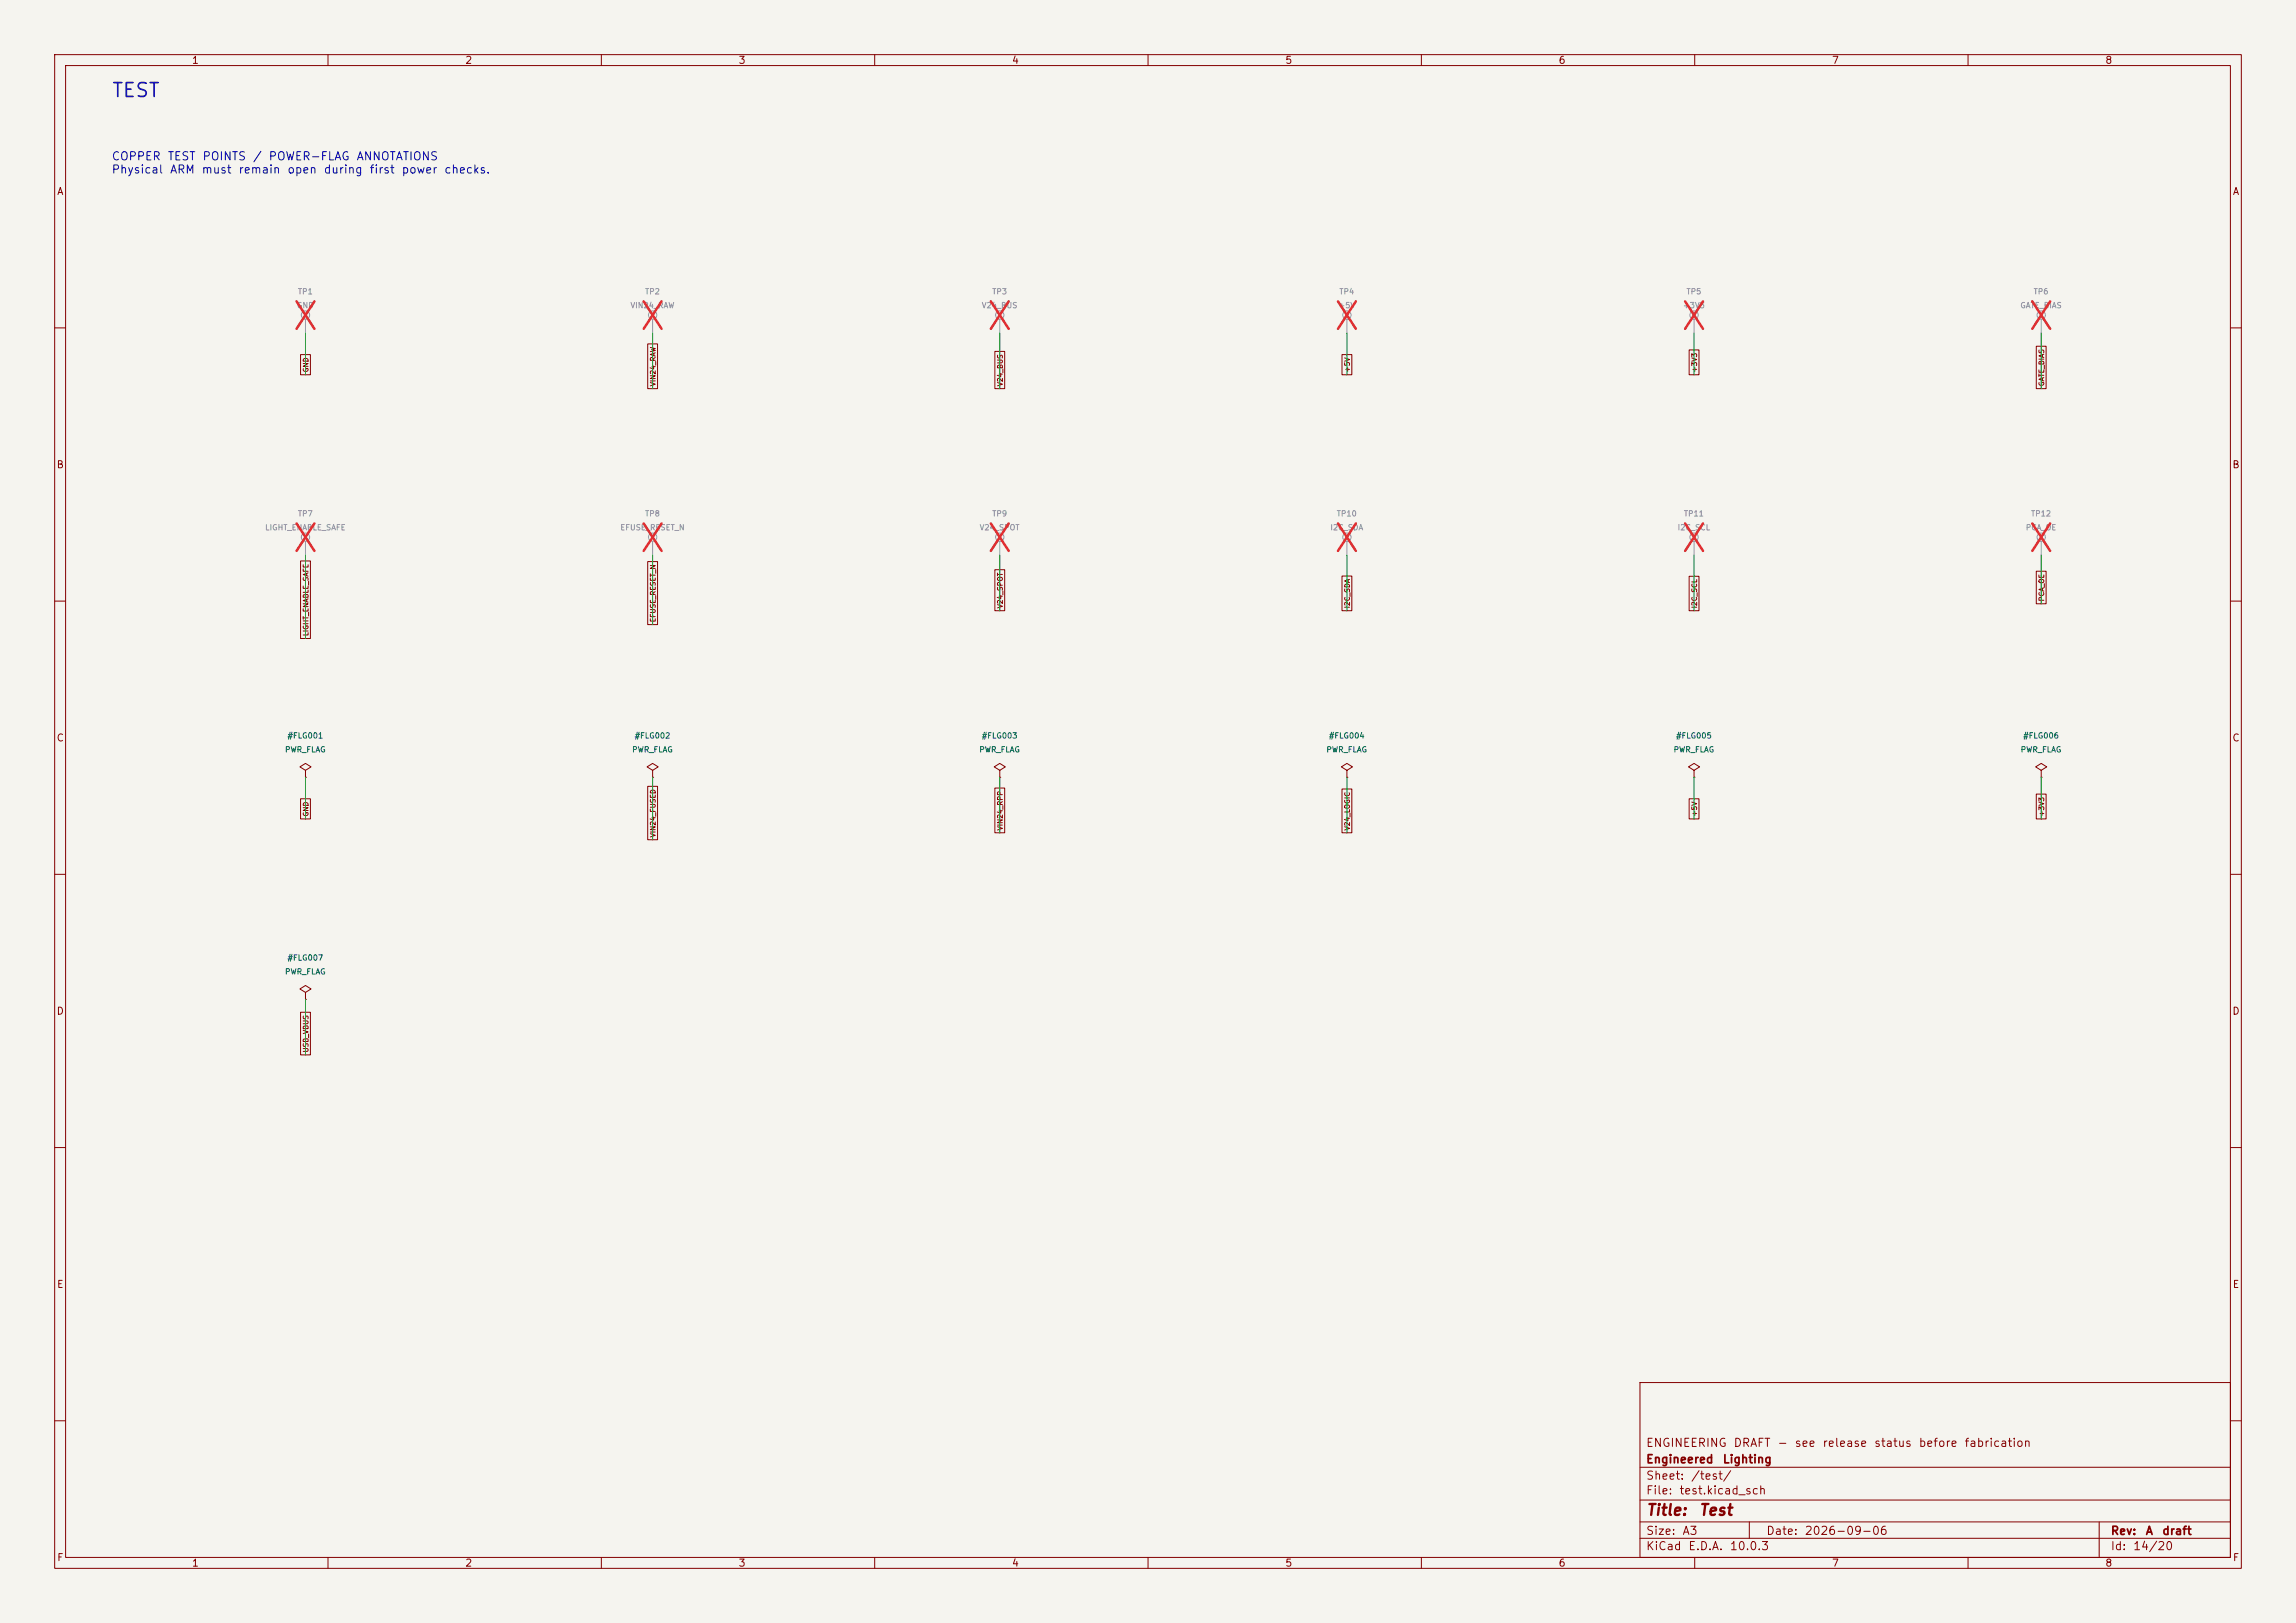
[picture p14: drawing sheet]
<svg xmlns="http://www.w3.org/2000/svg" width="420mm" height="297mm" viewBox="0 0 420 297" stroke-linecap="round" stroke-linejoin="round" font-family="sans-serif">
<defs><g id="words">
<text font-size="2.5" fill="#0000c2" x="20.3" y="18.4">TEST</text>
<g font-size="2" fill="#840000">
<text x="301" y="277.8">Title:</text>
<text x="310.7" y="277.8">Test</text>
</g>
<g font-size="1.5" fill="#0000c2">
<text x="20.3" y="29.7">COPPER</text>
<text x="30.5" y="29.7">TEST</text>
<text x="36.9" y="29.7">POINTS</text>
<text x="46.1" y="29.7">/</text>
<text x="49" y="29.7">POWER-FLAG</text>
<text x="65.1" y="29.7">ANNOTATIONS</text>
<text x="20.3" y="32.1">Physical</text>
<text x="31" y="32.1">ARM</text>
<text x="36.8" y="32.1">must</text>
<text x="43.5" y="32.1">remain</text>
<text x="52.4" y="32.1">open</text>
<text x="59.1" y="32.1">during</text>
<text x="67.5" y="32.1">first</text>
<text x="73.3" y="32.1">power</text>
<text x="81.1" y="32.1">checks.</text>
</g>
<g font-size="1.5" fill="#840000">
<text x="301" y="268.1">Engineered</text>
<text x="301" y="265.1">ENGINEERING</text>
<text x="315" y="268.1">Lighting</text>
<text x="317" y="265.1">DRAFT</text>
<text x="325" y="265.1">-</text>
<text x="328.2" y="265.1">see</text>
<text x="333.3" y="265.1">release</text>
<text x="342.7" y="265.1">status</text>
<text x="350.9" y="265.1">before</text>
<text x="359.2" y="265.1">fabrication</text>
<text x="301" y="273.8">File:</text>
<text x="301" y="271.1">Sheet:</text>
<text x="307.1" y="273.8">test.kicad_sch</text>
<text x="309.2" y="271.1">/test/</text>
<text x="301" y="281.2">Size:</text>
<text x="307.6" y="281.2">A3</text>
<text x="323" y="281.2">Date:</text>
<text x="330" y="281.2">2026-09-06</text>
<text x="386" y="281.2">Rev:</text>
<text x="392.4" y="281.2">A</text>
<text x="395.4" y="281.2">draft</text>
<text x="301" y="284">KiCad</text>
<text x="308.7" y="284">E.D.A.</text>
<text x="316.3" y="284">10.0.3</text>
<text x="386" y="284">Id:</text>
<text x="390.1" y="284">14/20</text>
</g>
<g font-size="1.3" fill="#840000">
<text x="35" y="12">1</text>
<text x="85" y="12">2</text>
<text x="135" y="12">3</text>
<text x="185" y="12">4</text>
<text x="235" y="12">5</text>
<text x="285" y="12">6</text>
<text x="335" y="12">7</text>
<text x="385" y="12">8</text>
<text x="10.3" y="36">A</text>
<text x="408.3" y="36">A</text>
<text x="10.3" y="86">B</text>
<text x="408.2" y="86">B</text>
<text x="10.3" y="136">C</text>
<text x="408.2" y="136">C</text>
<text x="10.3" y="186">D</text>
<text x="408.2" y="186">D</text>
<text x="10.3" y="236">E</text>
<text x="408.3" y="236">E</text>
<text x="10.3" y="286">F</text>
<text x="35" y="287">1</text>
<text x="85" y="287">2</text>
<text x="135" y="287">3</text>
<text x="185" y="287">4</text>
<text x="235" y="287">5</text>
<text x="285" y="287">6</text>
<text x="335" y="287">7</text>
<text x="385" y="287">8</text>
<text x="408.3" y="286">F</text>
</g>
<g font-size="1" fill="#939391">
<text x="54.2" y="56.6">GND</text>
<text x="54.4" y="54.1">TP1</text>
<text x="115.2" y="56.6">VIN24_RAW</text>
<text x="117.9" y="54.1">TP2</text>
<text x="179.5" y="56.6">V24_BUS</text>
<text x="181.4" y="54.1">TP3</text>
<text x="244.7" y="56.6">+5V</text>
<text x="244.9" y="54.1">TP4</text>
<text x="307.8" y="56.6">+3V3</text>
<text x="308.4" y="54.1">TP5</text>
<text x="369.5" y="56.6">GATE_BIAS</text>
<text x="371.9" y="54.1">TP6</text>
<text x="54.4" y="94.7">TP7</text>
<text x="117.9" y="94.7">TP8</text>
<text x="181.4" y="94.7">TP9</text>
<text x="244.4" y="94.7">TP10</text>
<text x="307.9" y="94.7">TP11</text>
<text x="371.4" y="94.7">TP12</text>
<text x="48.4" y="97.3">LIGHT_ENABLE_SAFE</text>
<text x="113.4" y="97.3">EFUSE_RESET_N</text>
<text x="179.1" y="97.3">V24_SPOT</text>
<text x="243.3" y="97.3">I2C_SDA</text>
<text x="306.8" y="97.3">I2C_SCL</text>
<text x="370.5" y="97.3">PCA_OE</text>
</g>
<g font-size="1" fill="#006464">
<text x="52" y="137.9">PWR_FLAG</text>
<text x="52.5" y="135.4">#FLG001</text>
<text x="115.5" y="137.9">PWR_FLAG</text>
<text x="116" y="135.4">#FLG002</text>
<text x="179" y="137.9">PWR_FLAG</text>
<text x="179.5" y="135.4">#FLG003</text>
<text x="242.5" y="137.9">PWR_FLAG</text>
<text x="243" y="135.4">#FLG004</text>
<text x="306" y="137.9">PWR_FLAG</text>
<text x="306.5" y="135.4">#FLG005</text>
<text x="369.5" y="137.9">PWR_FLAG</text>
<text x="370" y="135.4">#FLG006</text>
<text x="52" y="178.6">PWR_FLAG</text>
<text x="52.5" y="176">#FLG007</text>
</g>
<g font-size=".9" fill="#840000">
<text x="56.6" y="68.2" transform="rotate(-90 56.6 68.2)">GND</text>
<text x="120.1" y="70.8" transform="rotate(-90 120.1 70.8)">VIN24_RAW</text>
<text x="183.6" y="70.8" transform="rotate(-90 183.6 70.8)">V24_BUS</text>
<text x="247.1" y="68.2" transform="rotate(-90 247.1 68.2)">+5V</text>
<text x="310.6" y="68.2" transform="rotate(-90 310.6 68.2)">+3V3</text>
<text x="374.1" y="70.8" transform="rotate(-90 374.1 70.8)">GATE_BIAS</text>
<text x="120.1" y="114" transform="rotate(-90 120.1 114)">EFUSE_RESET_N</text>
<text x="183.6" y="111.4" transform="rotate(-90 183.6 111.4)">V24_SPOT</text>
<text x="247.1" y="111.4" transform="rotate(-90 247.1 111.4)">I2C_SDA</text>
<text x="310.6" y="111.4" transform="rotate(-90 310.6 111.4)">I2C_SCL</text>
<text x="374.1" y="110.2" transform="rotate(-90 374.1 110.2)">PCA_OE</text>
<text x="56.6" y="116.5" transform="rotate(-90 56.6 116.5)">LIGHT_ENABLE_SAFE</text>
<text x="56.6" y="149.5" transform="rotate(-90 56.6 149.5)">GND</text>
<text x="310.6" y="149.5" transform="rotate(-90 310.6 149.5)">+5V</text>
<text x="374.1" y="149.5" transform="rotate(-90 374.1 149.5)">+3V3</text>
<text x="120.1" y="153.3" transform="rotate(-90 120.1 153.3)">VIN24_FUSED</text>
<text x="183.6" y="152.1" transform="rotate(-90 183.6 152.1)">VIN24_RPP</text>
<text x="247.1" y="152.1" transform="rotate(-90 247.1 152.1)">V24_LOGIC</text>
<text x="56.6" y="192.7" transform="rotate(-90 56.6 192.7)">USB_VBUS</text>
</g>
</g></defs>
<path d="M0 0h420v297h-420z" fill="#f5f4ef" stroke="#f5f4ef" stroke-width=".18"/>
<g fill="none" stroke="#840000" stroke-width=".18">
<path d="M10 10h400v277h-400zM12 12h396v273h-396zM60 10v2M110 10v2M160 10v2M210 10v2M260 10v2M310 10v2M360 10v2M10 60h2M55 64.9h1.8v3.7h-1.8zM118.5 62.9h1.8v8.2h-1.8z"/>
<path d="M182 64.3h1.8v6.8h-1.8zM245.5 64.9h1.8v3.7h-1.8zM309 64h1.8v4.6h-1.8zM372.5 63.4h1.8v7.7h-1.8zM408 60h2M10 110h2M55 102.7h1.8v14.1h-1.8zM118.5 102.8h1.8v11.5h-1.8zM182 104.3h1.8v7.5h-1.8zM245.5 105.4h1.8v6.4h-1.8zM309 105.5h1.8v6.3h-1.8zM372.5 104.5h1.8v6h-1.8z"/>
<path d="M408 110h2M10 160h2M55 146.2h1.8v3.7h-1.8zM55.9 141l1-.7-1-.6-1 .6 1 .7v1.2M55.9 142.2h.1M118.5 143.9h1.8v9.8h-1.8zM119.4 141l1-.7-1-.6-1 .6 1 .7v1.2M119.4 142.2h.1M182 144.2h1.8v8.2h-1.8zM182.9 141l1-.7-1-.6-1 .6 1 .7v1.2M182.9 142.2h.1M245.5 144.4h1.8v8h-1.8z"/>
<path d="M246.4 141l1-.7-1-.6-1 .6 1 .7v1.2M246.4 142.2h.1M309 146.2h1.8v3.7h-1.8zM309.9 141l1-.7-1-.6-1 .6 1 .7v1.2M309.9 142.2h.1M372.5 145.3h1.8v4.6h-1.8zM373.4 141l1-.7-1-.6-1 .6 1 .7v1.2M373.4 142.2h.1M408 160h2M55 185.2h1.8v7.8h-1.8zM55.9 181.6l1-.6-1-.7-1 .7 1 .6v1.3M55.9 182.9h.1"/>
<path d="M10 210h2M408 210h2M300 253h108v32h-108zM10 260h2M300 278.5h108M300 274.5h108M300 268.5h108M320 278.5v3M384 278.5v6.5M408 260h2M60 285v2M110 285v2"/>
<path d="M160 285v2M210 285v2M260 285v2M300 281.5h108M310 285v2M360 285v2"/>
</g>
<g fill="none" stroke="#9c9b98" stroke-width=".18">
<path d="M55.9 58.4v2.6M119.4 58.4v2.6M182.9 58.4v2.6M246.4 58.4v2.6M309.9 58.4v2.6M373.4 58.4v2.6M55.9 99.1v2.5M119.4 99.1v2.5M182.9 99.1v2.5M246.4 99.1v2.5M309.9 99.1v2.5M373.4 99.1v2.5"/>
<circle cx="55.9" cy="57.7" r=".76"/>
<circle cx="119.4" cy="57.7" r=".76"/>
<circle cx="182.9" cy="57.7" r=".76"/>
<circle cx="246.4" cy="57.7" r=".76"/>
<circle cx="309.9" cy="57.7" r=".76"/>
<circle cx="373.4" cy="57.7" r=".76"/>
<circle cx="55.9" cy="98.3" r=".76"/>
<circle cx="119.4" cy="98.3" r=".76"/>
<circle cx="182.9" cy="98.3" r=".76"/>
<circle cx="246.4" cy="98.3" r=".76"/>
<circle cx="309.9" cy="98.3" r=".76"/>
<circle cx="373.4" cy="98.3" r=".76"/>
</g>
<g fill="none" stroke="#e12e31" stroke-width=".46">
<path d="M54.2 55.1l3.3 5.1M57.5 55.1l-3.3 5.1M117.7 55.1l3.3 5.1M121 55.1l-3.3 5.1M181.2 55.1l3.3 5.1M184.5 55.1l-3.3 5.1M244.7 55.1l3.3 5.1M248 55.1l-3.3 5.1M308.2 55.1l3.3 5.1M311.5 55.1l-3.3 5.1M371.7 55.1l3.3 5.1M375 55.1l-3.3 5.1"/>
<path d="M54.2 95.8l3.3 5M57.5 95.8l-3.3 5M117.7 95.8l3.3 5M121 95.8l-3.3 5M181.2 95.8l3.3 5M184.5 95.8l-3.3 5M244.7 95.8l3.3 5M248 95.8l-3.3 5M308.2 95.8l3.3 5M311.5 95.8l-3.3 5M371.7 95.8l3.3 5M375 95.8l-3.3 5"/>
</g>
<g fill="none" stroke="#009600" stroke-width=".18">
<path d="M55.9 61v7.6M119.4 61v10.1M182.9 61v10.1M246.4 61v7.6M309.9 61v7.6M373.4 61v10.1M55.9 101.6v15.2M119.4 101.6v12.7M182.9 101.6v10.2M246.4 101.6v10.2M309.9 101.6v10.2M373.4 101.6v8.9"/>
<path d="M55.9 142.2v7.7M119.4 142.2v11.5M182.9 142.2v10.2M246.4 142.2v10.2M309.9 142.2v7.7M373.4 142.2v7.7M55.9 182.9v10.1"/>
</g>
<use href="#words"/>
</svg>
